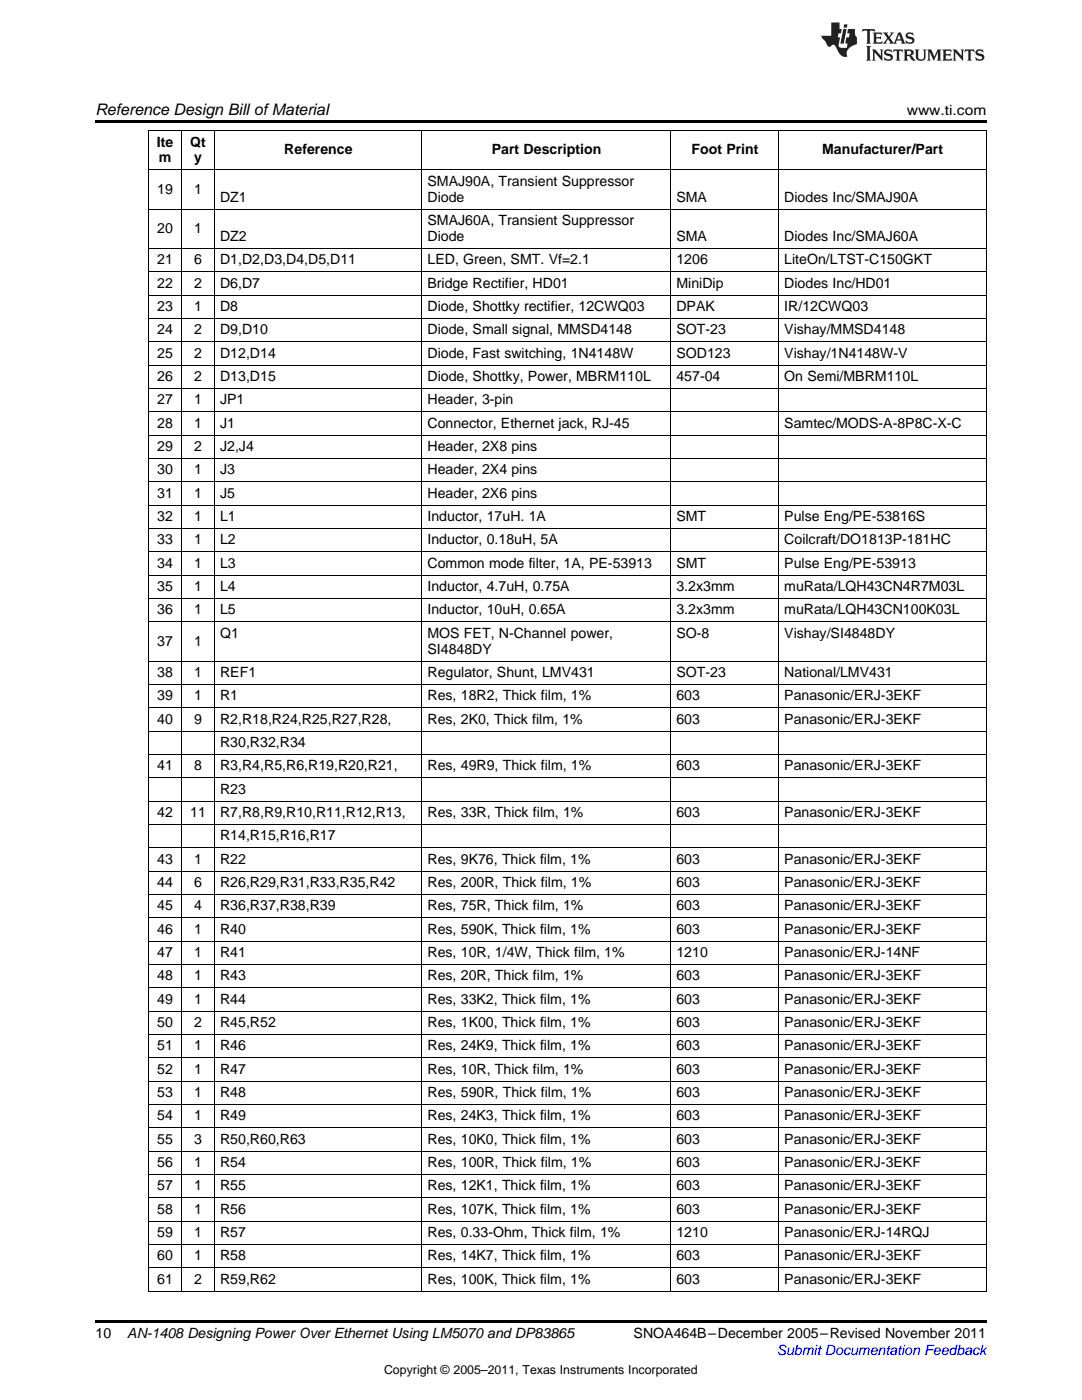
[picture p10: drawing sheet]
<svg xmlns="http://www.w3.org/2000/svg" width="216mm" height="279mm" viewBox="0 0 216 279" stroke-linecap="round" stroke-linejoin="round" font-family="sans-serif">
<defs><g id="words">
<text font-size="3.2" x="19" y="23">Reference Design Bill ofMaterial</text>
<g font-size="2.8">
<text x="180.9" y="23">www.ti.com</text>
<text x="31.3" y="29.2">Ite</text>
<text x="38" y="29.2">Qt</text>
<text x="31.7" y="32.4">m</text>
<text x="38.7" y="32.4">y</text>
<text x="56.7" y="30.8">Reference</text>
<text x="98.1" y="30.8">Part Description</text>
<text x="138" y="30.8">Foot Print</text>
<text x="164" y="30.8">Manufacturer/Part</text>
<text x="31.4" y="38.7">19</text>
<text x="38.7" y="38.7">1</text>
<text x="43.9" y="40.3">DZ1</text>
<text x="85.3" y="37.1">SMAJ90A, Transient Suppressor</text>
<text x="85.3" y="40.3">Diode</text>
<text x="135" y="40.3">SMA</text>
<text x="156.5" y="40.3">Diodes Inc/SMAJ90A</text>
<text x="31.4" y="46.5">20</text>
<text x="38.7" y="46.5">1</text>
<text x="85.3" y="44.9">SMAJ60A, Transient Suppressor</text>
<text x="31.4" y="52.7">21</text>
<text x="38.7" y="52.7">6</text>
<text x="43.9" y="48.1">DZ2</text>
<text x="43.9" y="52.7">D1,D2,D3,D4,D5,D11</text>
<text x="85.3" y="48.1">Diode</text>
<text x="85.3" y="52.7">LED, Green, SMT. Vf=2.1</text>
<text x="135" y="48.1">SMA</text>
<text x="135" y="52.7">1206</text>
<text x="156.5" y="48.1">Diodes Inc/SMAJ60A</text>
<text x="156.5" y="52.7">LiteOn/LTST-C150GKT</text>
<text x="31.4" y="57.4">22</text>
<text x="38.7" y="57.4">2</text>
<text x="43.9" y="57.4">D6,D7</text>
<text x="85.3" y="57.4">Bridge Rectifier, HD01</text>
<text x="135" y="57.4">MiniDip</text>
<text x="156.5" y="57.4">Diodes Inc/HD01</text>
<text x="31.4" y="62.1">23</text>
<text x="38.7" y="62.1">1</text>
<text x="43.9" y="62.1">D8</text>
<text x="85.3" y="62.1">Diode, Shottky rectifier, 12CWQ03</text>
<text x="135" y="62.1">DPAK</text>
<text x="156.5" y="62.1">IR/12CWQ03</text>
<text x="31.4" y="66.7">24</text>
<text x="31.4" y="71.4">25</text>
<text x="38.7" y="66.7">2</text>
<text x="38.7" y="71.4">2</text>
<text x="43.9" y="66.7">D9,D10</text>
<text x="43.9" y="71.4">D12,D14</text>
<text x="85.3" y="66.7">Diode, Small signal, MMSD4148</text>
<text x="85.3" y="71.4">Diode, Fast switching, 1N4148W</text>
<text x="135" y="66.7">SOT-23</text>
<text x="135" y="71.4">SOD123</text>
<text x="156.5" y="66.7">Vishay/MMSD4148</text>
<text x="156.5" y="71.4">Vishay/1N4148W-V</text>
<text x="31.4" y="76">26</text>
<text x="38.7" y="76">2</text>
<text x="43.9" y="76">D13,D15</text>
<text x="85.3" y="76">Diode, Shottky, Power, MBRM110L</text>
<text x="135" y="76">457-04</text>
<text x="156.5" y="76">On Semi/MBRM110L</text>
<text x="31.4" y="80.7">27</text>
<text x="38.7" y="80.7">1</text>
<text x="43.9" y="80.7">JP1</text>
<text x="85.3" y="80.7">Header, 3-pin</text>
<text x="31.4" y="85.3">28</text>
<text x="31.4" y="90">29</text>
<text x="38.7" y="85.3">1</text>
<text x="38.7" y="90">2</text>
<text x="43.9" y="85.3">J1</text>
<text x="43.9" y="90">J2,J4</text>
<text x="85.3" y="85.3">Connector, Ethernet jack, RJ-45</text>
<text x="85.3" y="90">Header, 2X8 pins</text>
<text x="156.5" y="85.3">Samtec/MODS-A-8P8C-X-C</text>
<text x="31.4" y="94.7">30</text>
<text x="38.7" y="94.7">1</text>
<text x="43.9" y="94.7">J3</text>
<text x="85.3" y="94.7">Header, 2X4 pins</text>
<text x="31.4" y="99.3">31</text>
<text x="38.7" y="99.3">1</text>
<text x="43.9" y="99.3">J5</text>
<text x="85.3" y="99.3">Header, 2X6 pins</text>
<text x="31.4" y="104">32</text>
<text x="38.7" y="104">1</text>
<text x="43.9" y="104">L1</text>
<text x="85.3" y="104">Inductor, 17uH. 1A</text>
<text x="135" y="104">SMT</text>
<text x="156.5" y="104">Pulse Eng/PE-53816S</text>
<text x="31.4" y="108.6">33</text>
<text x="31.4" y="113.3">34</text>
<text x="38.7" y="108.6">1</text>
<text x="38.7" y="113.3">1</text>
<text x="43.9" y="108.6">L2</text>
<text x="43.9" y="113.3">L3</text>
<text x="85.3" y="108.6">Inductor, 0.18uH, 5A</text>
<text x="85.3" y="113.3">Common mode filter, 1A, PE-53913</text>
<text x="135" y="113.3">SMT</text>
<text x="156.5" y="108.6">Coilcraft/DO1813P-181HC</text>
<text x="156.5" y="113.3">Pulse Eng/PE-53913</text>
<text x="31.4" y="117.9">35</text>
<text x="38.7" y="117.9">1</text>
<text x="43.9" y="117.9">L4</text>
<text x="85.3" y="117.9">Inductor, 4.7uH, 0.75A</text>
<text x="135" y="117.9">3.2x3mm</text>
<text x="156.5" y="117.9">muRata/LQH43CN4R7M03L</text>
<text x="31.4" y="122.6">36</text>
<text x="38.7" y="122.6">1</text>
<text x="43.9" y="122.6">L5</text>
<text x="85.3" y="122.6">Inductor, 10uH, 0.65A</text>
<text x="135" y="122.6">3.2x3mm</text>
<text x="156.5" y="122.6">muRata/LQH43CN100K03L</text>
<text x="31.4" y="128.8">37</text>
<text x="38.7" y="128.8">1</text>
<text x="43.9" y="127.2">Q1</text>
<text x="85.3" y="127.2">MOS FET, N-Channel power,</text>
<text x="85.3" y="130.4">SI4848DY</text>
<text x="135" y="127.2">SO-8</text>
<text x="156.5" y="127.2">Vishay/SI4848DY</text>
<text x="31.4" y="135.1">38</text>
<text x="38.7" y="135.1">1</text>
<text x="43.9" y="135.1">REF1</text>
<text x="85.3" y="135.1">Regulator, Shunt, LMV431</text>
<text x="135" y="135.1">SOT-23</text>
<text x="156.5" y="135.1">National/LMV431</text>
<text x="31.4" y="139.7">39</text>
<text x="38.7" y="139.7">1</text>
<text x="43.9" y="139.7">R1</text>
<text x="85.3" y="139.7">Res, 18R2, Thick film, 1%</text>
<text x="135" y="139.7">603</text>
<text x="156.5" y="139.7">Panasonic/ERJ-3EKF</text>
<text x="31.4" y="144.4">40</text>
<text x="38.7" y="144.4">9</text>
<text x="43.9" y="144.4">R2,R18,R24,R25,R27,R28,</text>
<text x="43.9" y="149">R30,R32,R34</text>
<text x="85.3" y="144.4">Res, 2K0, Thick film, 1%</text>
<text x="135" y="144.4">603</text>
<text x="156.5" y="144.4">Panasonic/ERJ-3EKF</text>
<text x="31.4" y="153.7">41</text>
<text x="38.7" y="153.7">8</text>
<text x="43.9" y="153.7">R3,R4,R5,R6,R19,R20,R21,</text>
<text x="85.3" y="153.7">Res, 49R9, Thick film, 1%</text>
<text x="135" y="153.7">603</text>
<text x="156.5" y="153.7">Panasonic/ERJ-3EKF</text>
<text x="43.9" y="158.4">R23</text>
<text x="31.4" y="163">42</text>
<text x="38" y="163">11</text>
<text x="43.9" y="163">R7,R8,R9,R10,R11,R12,R13,</text>
<text x="43.9" y="167.7">R14,R15,R16,R17</text>
<text x="85.3" y="163">Res, 33R, Thick film, 1%</text>
<text x="135" y="163">603</text>
<text x="156.5" y="163">Panasonic/ERJ-3EKF</text>
<text x="31.4" y="172.3">43</text>
<text x="38.7" y="172.3">1</text>
<text x="43.9" y="172.3">R22</text>
<text x="85.3" y="172.3">Res, 9K76, Thick film, 1%</text>
<text x="135" y="172.3">603</text>
<text x="156.5" y="172.3">Panasonic/ERJ-3EKF</text>
<text x="31.4" y="177">44</text>
<text x="38.7" y="177">6</text>
<text x="43.9" y="177">R26,R29,R31,R33,R35,R42</text>
<text x="85.3" y="177">Res, 200R, Thick film, 1%</text>
<text x="135" y="177">603</text>
<text x="156.5" y="177">Panasonic/ERJ-3EKF</text>
<text x="31.4" y="181.6">45</text>
<text x="38.7" y="181.6">4</text>
<text x="43.9" y="181.6">R36,R37,R38,R39</text>
<text x="85.3" y="181.6">Res, 75R, Thick film, 1%</text>
<text x="135" y="181.6">603</text>
<text x="156.5" y="181.6">Panasonic/ERJ-3EKF</text>
<text x="31.4" y="186.3">46</text>
<text x="31.4" y="191">47</text>
<text x="38.7" y="186.3">1</text>
<text x="38.7" y="191">1</text>
<text x="43.9" y="186.3">R40</text>
<text x="43.9" y="191">R41</text>
<text x="85.3" y="186.3">Res, 590K, Thick film, 1%</text>
<text x="85.3" y="191">Res, 10R, 1/4W, Thick film, 1%</text>
<text x="135" y="186.3">603</text>
<text x="135" y="191">1210</text>
<text x="156.5" y="186.3">Panasonic/ERJ-3EKF</text>
<text x="156.5" y="191">Panasonic/ERJ-14NF</text>
<text x="31.4" y="195.6">48</text>
<text x="38.7" y="195.6">1</text>
<text x="43.9" y="195.6">R43</text>
<text x="85.3" y="195.6">Res, 20R, Thick film, 1%</text>
<text x="135" y="195.6">603</text>
<text x="156.5" y="195.6">Panasonic/ERJ-3EKF</text>
<text x="31.4" y="200.3">49</text>
<text x="38.7" y="200.3">1</text>
<text x="43.9" y="200.3">R44</text>
<text x="85.3" y="200.3">Res, 33K2, Thick film, 1%</text>
<text x="135" y="200.3">603</text>
<text x="156.5" y="200.3">Panasonic/ERJ-3EKF</text>
<text x="31.4" y="204.9">50</text>
<text x="31.4" y="209.6">51</text>
<text x="38.7" y="204.9">2</text>
<text x="38.7" y="209.6">1</text>
<text x="43.9" y="204.9">R45,R52</text>
<text x="43.9" y="209.6">R46</text>
<text x="85.3" y="204.9">Res, 1K00, Thick film, 1%</text>
<text x="85.3" y="209.6">Res, 24K9, Thick film, 1%</text>
<text x="135" y="204.9">603</text>
<text x="135" y="209.6">603</text>
<text x="156.5" y="204.9">Panasonic/ERJ-3EKF</text>
<text x="156.5" y="209.6">Panasonic/ERJ-3EKF</text>
<text x="31.4" y="214.2">52</text>
<text x="38.7" y="214.2">1</text>
<text x="43.9" y="214.2">R47</text>
<text x="85.3" y="214.2">Res, 10R, Thick film, 1%</text>
<text x="135" y="214.2">603</text>
<text x="156.5" y="214.2">Panasonic/ERJ-3EKF</text>
<text x="31.4" y="218.9">53</text>
<text x="38.7" y="218.9">1</text>
<text x="43.9" y="218.9">R48</text>
<text x="85.3" y="218.9">Res, 590R, Thick film, 1%</text>
<text x="135" y="218.9">603</text>
<text x="156.5" y="218.9">Panasonic/ERJ-3EKF</text>
<text x="31.4" y="223.6">54</text>
<text x="38.7" y="223.6">1</text>
<text x="43.9" y="223.6">R49</text>
<text x="85.3" y="223.6">Res, 24K3, Thick film, 1%</text>
<text x="135" y="223.6">603</text>
<text x="156.5" y="223.6">Panasonic/ERJ-3EKF</text>
<text x="31.4" y="228.2">55</text>
<text x="31.4" y="232.9">56</text>
<text x="38.7" y="228.2">3</text>
<text x="38.7" y="232.9">1</text>
<text x="43.9" y="228.2">R50,R60,R63</text>
<text x="43.9" y="232.9">R54</text>
<text x="85.3" y="228.2">Res, 10K0, Thick film, 1%</text>
<text x="85.3" y="232.9">Res, 100R, Thick film, 1%</text>
<text x="135" y="228.2">603</text>
<text x="135" y="232.9">603</text>
<text x="156.5" y="228.2">Panasonic/ERJ-3EKF</text>
<text x="156.5" y="232.9">Panasonic/ERJ-3EKF</text>
<text x="31.4" y="237.5">57</text>
<text x="38.7" y="237.5">1</text>
<text x="43.9" y="237.5">R55</text>
<text x="85.3" y="237.5">Res, 12K1, Thick film, 1%</text>
<text x="135" y="237.5">603</text>
<text x="156.5" y="237.5">Panasonic/ERJ-3EKF</text>
<text x="31.4" y="242.2">58</text>
<text x="38.7" y="242.2">1</text>
<text x="43.9" y="242.2">R56</text>
<text x="85.3" y="242.2">Res, 107K, Thick film, 1%</text>
<text x="135" y="242.2">603</text>
<text x="156.5" y="242.2">Panasonic/ERJ-3EKF</text>
<text x="31.4" y="246.8">59</text>
<text x="31.4" y="251.5">60</text>
<text x="38.7" y="246.8">1</text>
<text x="38.7" y="251.5">1</text>
<text x="43.9" y="246.8">R57</text>
<text x="43.9" y="251.5">R58</text>
<text x="85.3" y="246.8">Res, 0.33-Ohm, Thick film, 1%</text>
<text x="85.3" y="251.5">Res, 14K7, Thick film, 1%</text>
<text x="135" y="246.8">1210</text>
<text x="135" y="251.5">603</text>
<text x="156.5" y="246.8">Panasonic/ERJ-14RQJ</text>
<text x="156.5" y="251.5">Panasonic/ERJ-3EKF</text>
<text x="31.4" y="256.2">61</text>
<text x="38.7" y="256.2">2</text>
<text x="43.9" y="256.2">R59,R62</text>
<text x="85.3" y="256.2">Res, 100K, Thick film, 1%</text>
<text x="135" y="256.2">603</text>
<text x="156.5" y="256.2">Panasonic/ERJ-3EKF</text>
<text x="19" y="267">10</text>
<text x="25.4" y="267.1">AN-1408 Designing Power Over Ethernet Using LM5070 and DP83865</text>
<text x="126.4" y="267.1">SNOA464B–December 2005–Revised November 2011</text>
</g>
<text font-size="2.8" fill="#00f" x="155" y="270.4">Submit Documentation Feedback</text>
<text font-size="2.5" x="76.6" y="274.2">Copyright © 2005–2011, Texas Instruments Incorporated</text>
</g></defs>
<g fill="#231f20">
<path d="M172.1 5.8l-.1 .6 .5-.3h.5v.2v2.1l-.2 .3h1l-.2-.3v-2.1v-.2h.6l.4 .3-.1-.6zM174.1 6.5l.3 .4v1.5l-.3 .3h1.9l.1-.5a1.04 1.04 0 0 1-1.3 .1v-.6h.6l.4 .2v-.7l-.4 .2h-.6l.1-.6h.7l.4 .2-.1-.5zM176.1 6.5l.9 1.1-.9 1.1h.8l-.1-.2 .4-.7 .4 .7-.2 .2h1.6l-.2-.2 .1-.4h.9l.2 .4-.2 .2h.9l-.2-.3-.8-1.9h-.5l-.9 2.1-.7-1.1 .8-1h-.8l.1 .3-.3 .5-.4-.6 .2-.2zM179.4 6.9l.3 .9h-.7zM180.9 6.6a.63 .63 0 0 0-.2 .7 .63 .63 0 0 0 .6 .4l.6 .2 .1 .2a.75 .75 0 0 1-.7 .4 .75 .75 0 0 1-.6-.5l.1 .7 .2-.1a1.11 1.11 0 0 0 1.5-.5 1.13 1.13 0 0 0-1.3-.9l-.1-.3a1.04 1.04 0 0 1 1.2 .2l-.1-.6-.2 .1-.5-.1zM172.8 9.2l.3 .3v2.2l-.3 .4h1l-.2-.4v-2.2l.2-.3zM174 9.9l.2 .3v1.5l-.2 .4h.7l-.2-.4v-1.3l1.6 1.7v-1.9l.2-.3h-.7l.2 .3v.9l-1.2-1.2zM176.6 10a.62 .62 0 0 0-.2 .7 .62 .62 0 0 0 .6 .4l.6 .2 .1 .2a.76 .76 0 0 1-.7 .4 .76 .76 0 0 1-.6-.5l.1 .7 .1-.1a1.11 1.11 0 0 0 1.6-.6 1.13 1.13 0 0 0-1.3-.8l-.1-.3a1.04 1.04 0 0 1 1.2 .1l-.1-.5-.2 .1-.5-.2zM178.3 9.9l-.1 .6a.61 .61 0 0 1 .7-.3v1.5l-.2 .4h1l-.3-.4v-1.5a.63 .63 0 0 1 .8 .3l-.1-.6zM180.3 9.9l.2 .3v1.5l-.2 .4h.9l-.2-.2v-.7l.6 .2a.76 .76 0 0 0 1.1 .6l-1-.9a.58 .58 0 0 0 .6-.6 .58 .58 0 0 0-.5-.6zM181 10.2l.1-.1a.45 .45 0 0 1 .6 .1 .45 .45 0 0 1 .1 .5l-.8 .2zM182.5 9.9l.2 .2a2.17 2.17 0 0 0 .4 1.9 .99 .99 0 0 0 1.6-.7v-1.1l.2-.3h-.8l.2 .2a1.92 1.92 0 0 1-.2 1.7 .6 .6 0 0 1-.9-.5v-1.1l.2-.3zM185 9.9l.2 .3v1.5l-.2 .4h.7l-.2-.4v-1.4l.8 1.8 .8-1.8v1.4l-.2 .4h1l-.3-.4v-1.5l.3-.3h-.8l-.7 1.4-.6-1.4zM188 9.9l.2 .3v1.5l-.2 .4h1.8l.2-.6a1.04 1.04 0 0 1-1.3 .2v-.6h.6l.4 .1v-.6l-.4 .2h-.6l.1-.6h.7l.4 .2-.1-.5zM190.1 9.9l.2 .3v1.5l-.2 .4h.7l-.2-.4v-1.3l1.6 1.7v-1.9l.2-.3h-.7l.2 .3v.9l-1.1-1.2zM192.6 9.9l-.1 .6a.61 .61 0 0 1 .7-.3v1.5l-.2 .4h.9l-.2-.4v-1.5a.63 .63 0 0 1 .8 .3l-.2-.6zM194.9 10a.62 .62 0 0 0-.2 .7 .62 .62 0 0 0 .6 .4l.5 .2 .2 .2a.76 .76 0 0 1-.7 .4 .76 .76 0 0 1-.7-.5l.2 .7 .1-.1a1.11 1.11 0 0 0 1.5-.6 1.13 1.13 0 0 0-1.2-.8l-.1-.3a1.04 1.04 0 0 1 1.2 .1l-.2-.5-.2 .1-.5-.2z"/>
<path d="M165.9 4.5v2.6h-2l.1 .4 .8 .9a.91 .91 0 0 0 .9 .9 .56 .56 0 0 1 .5-.4 .56 .56 0 0 1 .5 .3l.4 .8a1.53 1.53 0 0 0 2 1.3 1.54 1.54 0 0 1 1-2.1l.9-.4-.1-1.4a1.52 1.52 0 0 1-.3-1.6h-1.4l-.2 .9h.5l-.1 .8h-.5l-.2 .9v.2l.4 .1-.1 .9a1.93 1.93 0 0 1-1.7-.3l.3-1.8h-.4l.1-.8h.5l.2-.9h-.5v-1.3zM168.3 5.8l-.6 2.9h.7l.5-2.9zM168.4 4.9l-.1 .6h.7l.1-.6z"/>
</g>
<path d="M19 24h177.8v.6h-177.8zM19 263.5h177.8v.6h-177.8z" fill="#000"/>
<g fill="none" stroke="#000" stroke-width=".2">
<path d="M29.6 33.9h167.2M29.6 26.1h167.2M29.7 26.1v231.6M36.2 26.1v231.6M42.8 26.1v231.6M84.2 26.1v231.6M133.9 26.1v231.6M155.4 26.1v231.6M196.8 26.1v231.6M29.6 58.9h167.2M29.6 54.2h167.2M29.6 49.6h167.2"/>
<path d="M29.6 41.8h167.2M29.6 77.5h167.2M29.6 72.9h167.2M29.6 68.2h167.2M29.6 63.6h167.2M29.6 96.1h167.2M29.6 91.5h167.2M29.6 86.8h167.2M29.6 82.2h167.2M29.6 119.4h167.2M29.6 114.8h167.2M29.6 110.1h167.2"/>
<path d="M29.6 105.5h167.2M29.6 100.8h167.2M29.6 136.6h167.2M29.6 131.9h167.2M29.6 124.1h167.2M29.6 159.9h167.2M29.6 155.2h167.2M29.6 150.5h167.2M29.6 145.9h167.2M29.6 141.2h167.2M29.6 178.5h167.2M29.6 173.8h167.2"/>
<path d="M29.6 169.2h167.2M29.6 164.5h167.2M29.6 197.1h167.2M29.6 192.5h167.2M29.6 187.8h167.2M29.6 183.1h167.2M29.6 215.7h167.2M29.6 211.1h167.2M29.6 206.4h167.2M29.6 201.8h167.2M29.6 239h167.2M29.6 234.4h167.2"/>
<path d="M29.6 229.7h167.2M29.6 225.1h167.2M29.6 220.4h167.2M29.6 257.7h167.2M29.6 253h167.2M29.6 248.3h167.2M29.6 243.7h167.2"/>
</g>
<use href="#words"/>
</svg>
